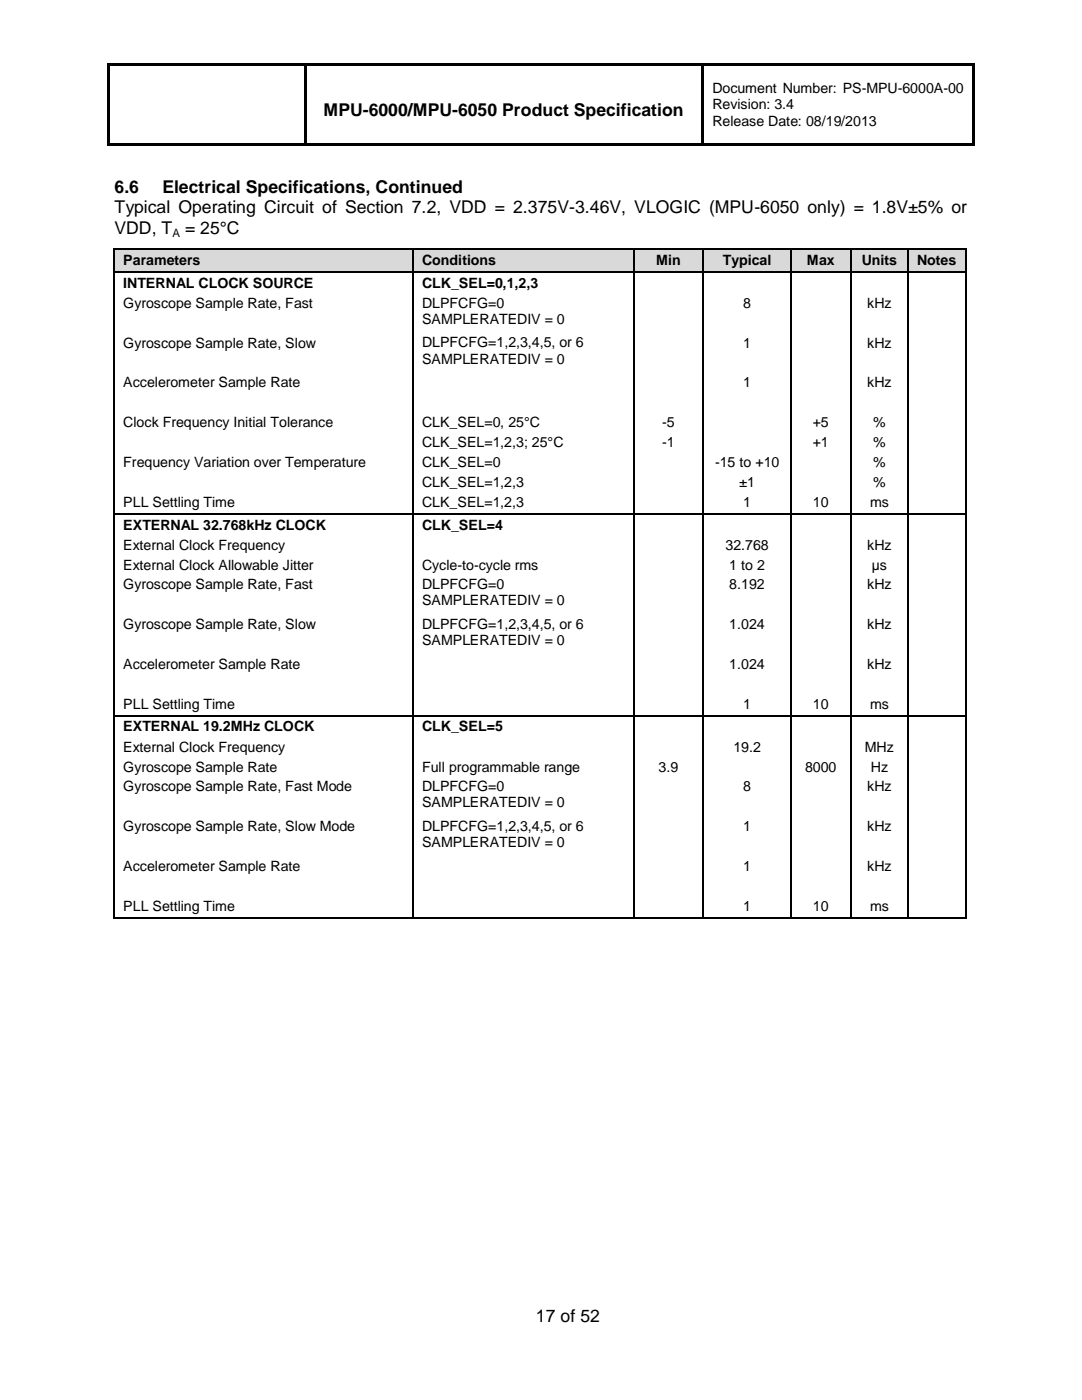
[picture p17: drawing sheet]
<svg xmlns="http://www.w3.org/2000/svg" width="216mm" height="279mm" viewBox="0 0 216 279" stroke-linecap="round" stroke-linejoin="round" font-family="sans-serif">
<defs><g id="words">
<g font-size="3.5">
<text x="64.5" y="23.2">MPU-6000/MPU-6050 Product Specification</text>
<text x="22.9" y="38.5">6.6</text>
<text x="32.4" y="38.5">Electrical Specifications, Continued</text>
<text x="22.9" y="42.6">Typical Operating Circuit of Section 7.2, VDD = 2.375V-3.46V, VLOGIC (MPU-6050 only) = 1.8V±5% or</text>
<text x="22.9" y="46.7">VDD, T</text>
<text x="36.9" y="46.7">= 25°C</text>
<text x="107" y="263.8">17 of 52</text>
</g>
<g font-size="2.8">
<text x="142.1" y="18.6">Document Number: PS-MPU-6000A-00</text>
<text x="142.1" y="21.8">Revision: 3.4</text>
<text x="142.1" y="25.1">Release Date: 08/19/2013</text>
<text x="24.6" y="52.8">Parameters</text>
<text x="84.2" y="52.8">Conditions</text>
<text x="131" y="52.8">Min</text>
<text x="144.2" y="52.8">Typical</text>
<text x="161" y="52.8">Max</text>
<text x="172" y="52.8">Units</text>
<text x="183" y="52.8">Notes</text>
<text x="24.6" y="57.4">INTERNAL CLOCK SOURCE</text>
<text x="84.2" y="57.4">CLK_SEL=0,1,2,3</text>
<text x="24.6" y="61.4">Gyroscope Sample Rate, Fast</text>
<text x="84.2" y="61.4">DLPFCFG=0</text>
<text x="84.2" y="64.7">SAMPLERATEDIV = 0</text>
<text x="148.3" y="61.4">8</text>
<text x="173.1" y="61.4">kHz</text>
<text x="24.6" y="69.4">Gyroscope Sample Rate, Slow</text>
<text x="84.2" y="69.3">DLPFCFG=1,2,3,4,5, or 6</text>
<text x="148.3" y="69.4">1</text>
<text x="173.1" y="69.4">kHz</text>
<text x="24.6" y="77.3">Accelerometer Sample Rate</text>
<text x="84.2" y="72.6">SAMPLERATEDIV = 0</text>
<text x="148.3" y="77.3">1</text>
<text x="173.1" y="77.3">kHz</text>
<text x="24.6" y="85.3">Clock Frequency Initial Tolerance</text>
<text x="84.2" y="85.3">CLK_SEL=0, 25°C</text>
<text x="84.2" y="89.2">CLK_SEL=1,2,3; 25°C</text>
<text x="132.1" y="85.3">-5</text>
<text x="132.1" y="89.2">-1</text>
<text x="162.2" y="85.3">+5</text>
<text x="162.2" y="89.2">+1</text>
<text x="174.2" y="85.3">%</text>
<text x="174.2" y="89.2">%</text>
<text x="24.6" y="93.2">Frequency Variation over Temperature</text>
<text x="84.2" y="93.2">CLK_SEL=0</text>
<text x="142.7" y="93.2">-15 to +10</text>
<text x="174.2" y="93.2">%</text>
<text x="24.6" y="101.2">PLL Settling Time</text>
<text x="84.2" y="97.2">CLK_SEL=1,2,3</text>
<text x="84.2" y="101.2">CLK_SEL=1,2,3</text>
<text x="147.5" y="97.2">±1</text>
<text x="148.3" y="101.2">1</text>
<text x="162.2" y="101.2">10</text>
<text x="173.6" y="101.2">ms</text>
<text x="174.2" y="97.2">%</text>
<text x="24.6" y="105.7">EXTERNAL 32.768kHz CLOCK</text>
<text x="84.2" y="105.7">CLK_SEL=4</text>
<text x="24.6" y="109.7">External Clock Frequency</text>
<text x="24.6" y="113.7">External Clock Allowable Jitter</text>
<text x="84.2" y="113.7">Cycle-to-cycle rms</text>
<text x="144.8" y="109.7">32.768</text>
<text x="145.5" y="113.7">1 to 2</text>
<text x="173.1" y="109.7">kHz</text>
<text x="173.9" y="113.7">µs</text>
<text x="24.6" y="117.6">Gyroscope Sample Rate, Fast</text>
<text x="84.2" y="117.6">DLPFCFG=0</text>
<text x="145.5" y="117.6">8.192</text>
<text x="173.1" y="117.6">kHz</text>
<text x="24.6" y="125.6">Gyroscope Sample Rate, Slow</text>
<text x="84.2" y="120.8">SAMPLERATEDIV = 0</text>
<text x="84.2" y="125.5">DLPFCFG=1,2,3,4,5, or 6</text>
<text x="145.5" y="125.6">1.024</text>
<text x="173.1" y="125.6">kHz</text>
<text x="84.2" y="128.8">SAMPLERATEDIV = 0</text>
<text x="24.6" y="133.5">Accelerometer Sample Rate</text>
<text x="145.5" y="133.5">1.024</text>
<text x="173.1" y="133.5">kHz</text>
<text x="24.6" y="141.5">PLL Settling Time</text>
<text x="148.3" y="141.5">1</text>
<text x="162.2" y="141.5">10</text>
<text x="173.6" y="141.5">ms</text>
<text x="24.6" y="146">EXTERNAL 19.2MHz CLOCK</text>
<text x="84.2" y="146">CLK_SEL=5</text>
<text x="24.6" y="150">External Clock Frequency</text>
<text x="24.6" y="154">Gyroscope Sample Rate</text>
<text x="84.2" y="154">Full programmable range</text>
<text x="131.4" y="154">3.9</text>
<text x="146.3" y="150">19.2</text>
<text x="160.6" y="154">8000</text>
<text x="172.6" y="150">MHz</text>
<text x="173.8" y="154">Hz</text>
<text x="24.6" y="157.9">Gyroscope Sample Rate, Fast Mode</text>
<text x="84.2" y="157.9">DLPFCFG=0</text>
<text x="84.2" y="161.1">SAMPLERATEDIV = 0</text>
<text x="148.3" y="157.9">8</text>
<text x="173.1" y="157.9">kHz</text>
<text x="24.6" y="165.9">Gyroscope Sample Rate, Slow Mode</text>
<text x="84.2" y="165.8">DLPFCFG=1,2,3,4,5, or 6</text>
<text x="148.3" y="165.9">1</text>
<text x="173.1" y="165.9">kHz</text>
<text x="24.6" y="173.8">Accelerometer Sample Rate</text>
<text x="84.2" y="169.1">SAMPLERATEDIV = 0</text>
<text x="148.3" y="173.8">1</text>
<text x="173.1" y="173.8">kHz</text>
<text x="24.6" y="181.8">PLL Settling Time</text>
<text x="148.3" y="181.8">1</text>
<text x="162.2" y="181.8">10</text>
<text x="173.6" y="181.8">ms</text>
</g>
<text font-size="2.3" x="34.4" y="47.2">A</text>
</g></defs>
<g fill="#000">
<path d="M21.4 12.7h.5v.6h-.5z" fill-rule="evenodd"/>
<path d="M21.4 12.7h.5v.5h-.5z" fill-rule="evenodd"/>
<path d="M21.9 12.7h38.7v.5h-38.7z" fill-rule="evenodd"/>
<path d="M60.6 13.2l.5 .1z" fill-rule="evenodd"/>
<path d="M60.6 12.7h.5v.5h-.5z" fill-rule="evenodd"/>
<path d="M61.1 12.7h78.9v.5h-78.9z" fill-rule="evenodd"/>
<path d="M140 13.2l.5 .1z" fill-rule="evenodd"/>
<path d="M140 12.7h.5v.5h-.5z" fill-rule="evenodd"/>
<path d="M140.5 12.7h53.5v.5h-53.5z" fill-rule="evenodd"/>
<path d="M194 12.7h.5v.6h-.5z" fill-rule="evenodd"/>
<path d="M194 12.7h.5v.5h-.5z" fill-rule="evenodd"/>
<path d="M21.4 13.2h.5v15.4h-.5z" fill-rule="evenodd"/>
<path d="M21.4 28.6h.5v.5h-.5z" fill-rule="evenodd"/>
<path d="M21.4 28.6h.5v.5h-.5z" fill-rule="evenodd"/>
<path d="M21.9 28.6h38.7v.5h-38.7z" fill-rule="evenodd"/>
<path d="M60.6 13.2h.5v15.4h-.5z" fill-rule="evenodd"/>
<path d="M60.6 28.6h.5v.5h-.5z" fill-rule="evenodd"/>
<path d="M61.1 28.6h78.9v.5h-78.9z" fill-rule="evenodd"/>
<path d="M140 13.2h.5v15.4h-.5z" fill-rule="evenodd"/>
<path d="M140 28.6h.5v.5h-.5z" fill-rule="evenodd"/>
<path d="M140.5 28.6h53.5v.5h-53.5z" fill-rule="evenodd"/>
<path d="M194 13.2h.5v15.4h-.5z" fill-rule="evenodd"/>
<path d="M194 28.6h.5v.5h-.5z" fill-rule="evenodd"/>
<path d="M194 28.6h.5v.5h-.5z" fill-rule="evenodd"/>
</g>
<g fill="#d9d9d9">
<path d="M22.9 49.9h1.7v4h-1.7z" fill-rule="evenodd"/>
<path d="M80.4 49.9h1.7v4h-1.7z" fill-rule="evenodd"/>
</g>
<path d="M22.9 54h59.2" fill="none" stroke="#d9d9d9" stroke-width=".3"/>
<g fill="#d9d9d9">
<path d="M24.6 49.9h55.8v4h-55.8z" fill-rule="evenodd"/>
<path d="M82.3 49.9h1.9v4h-1.9z" fill-rule="evenodd"/>
<path d="M124.5 49.9h1.8v4h-1.8z" fill-rule="evenodd"/>
</g>
<path d="M82.3 54h44" fill="none" stroke="#d9d9d9" stroke-width=".3"/>
<g fill="#d9d9d9">
<path d="M84.2 49.9h40.3v4h-40.3z" fill-rule="evenodd"/>
<path d="M126.4 49.9h1.9v4h-1.9z" fill-rule="evenodd"/>
<path d="M138.5 49.9h1.7v4h-1.7z" fill-rule="evenodd"/>
</g>
<path d="M126.4 54h13.8" fill="none" stroke="#d9d9d9" stroke-width=".3"/>
<g fill="#d9d9d9">
<path d="M128.3 49.9h10.2v4h-10.2z" fill-rule="evenodd"/>
<path d="M140.4 49.9h1.9v4h-1.9z" fill-rule="evenodd"/>
<path d="M155.9 49.9h1.7v4h-1.7z" fill-rule="evenodd"/>
</g>
<path d="M140.4 54h17.2" fill="none" stroke="#d9d9d9" stroke-width=".3"/>
<g fill="#d9d9d9">
<path d="M142.3 49.9h13.6v4h-13.6z" fill-rule="evenodd"/>
<path d="M157.8 49.9h1.9v4h-1.9z" fill-rule="evenodd"/>
<path d="M167.9 49.9h1.8v4h-1.8z" fill-rule="evenodd"/>
</g>
<path d="M157.8 54h11.9" fill="none" stroke="#d9d9d9" stroke-width=".3"/>
<g fill="#d9d9d9">
<path d="M159.7 49.9h8.2v4h-8.2z" fill-rule="evenodd"/>
<path d="M169.8 49.9h1.9v4h-1.9z" fill-rule="evenodd"/>
<path d="M179.2 49.9h1.7v4h-1.7z" fill-rule="evenodd"/>
</g>
<path d="M169.8 54h11.1" fill="none" stroke="#d9d9d9" stroke-width=".3"/>
<g fill="#d9d9d9">
<path d="M171.7 49.9h7.5v4h-7.5z" fill-rule="evenodd"/>
<path d="M181.1 49.9h1.9v4h-1.9z" fill-rule="evenodd"/>
<path d="M190.9 49.9h1.7v4h-1.7z" fill-rule="evenodd"/>
</g>
<path d="M181.1 54h11.5" fill="none" stroke="#d9d9d9" stroke-width=".3"/>
<path d="M183 49.9h7.9v4h-7.9z" fill-rule="evenodd" fill="#d9d9d9"/>
<g fill="#000">
<path d="M22.5 49.6h.4v.3h-.4z" fill-rule="evenodd"/>
<path d="M22.5 49.6h.4v.3h-.4z" fill-rule="evenodd"/>
<path d="M22.5 54.2h.4v.3h-.4z" fill-rule="evenodd"/>
<path d="M82.1 49.6h.4v.3h-.4z" fill-rule="evenodd"/>
<path d="M82.1 54.2h.4v.3h-.4z" fill-rule="evenodd"/>
<path d="M126.3 49.6h.3v.3h-.3z" fill-rule="evenodd"/>
<path d="M126.3 54.2h.3v.3h-.3z" fill-rule="evenodd"/>
<path d="M140.2 49.6h.3v.3h-.3z" fill-rule="evenodd"/>
<path d="M140.2 54.2h.3v.3h-.3z" fill-rule="evenodd"/>
<path d="M157.7 49.6h.3v.3h-.3z" fill-rule="evenodd"/>
<path d="M157.7 54.2h.3v.3h-.3z" fill-rule="evenodd"/>
<path d="M169.7 49.6h.3v.3h-.3z" fill-rule="evenodd"/>
<path d="M169.7 54.2h.3v.3h-.3z" fill-rule="evenodd"/>
<path d="M181 49.6h.3v.3h-.3z" fill-rule="evenodd"/>
<path d="M181 54.2h.3v.3h-.3z" fill-rule="evenodd"/>
<path d="M192.6 49.6h.3v.3h-.3z" fill-rule="evenodd"/>
<path d="M192.6 49.6h.3v.3h-.3z" fill-rule="evenodd"/>
<path d="M192.6 54.2h.3v.3h-.3z" fill-rule="evenodd"/>
<path d="M22.5 102.4h.4v.4h-.4z" fill-rule="evenodd"/>
<path d="M82.1 102.4h.4v.4h-.4z" fill-rule="evenodd"/>
<path d="M126.3 102.4h.3v.4h-.3z" fill-rule="evenodd"/>
<path d="M140.2 102.4h.3v.4h-.3z" fill-rule="evenodd"/>
<path d="M157.7 102.4h.3v.4h-.3z" fill-rule="evenodd"/>
<path d="M169.7 102.4h.3v.4h-.3z" fill-rule="evenodd"/>
<path d="M181 102.4h.3v.4h-.3z" fill-rule="evenodd"/>
<path d="M192.6 102.4h.3v.4h-.3z" fill-rule="evenodd"/>
<path d="M22.5 142.7h.4v.4h-.4z" fill-rule="evenodd"/>
<path d="M82.1 142.7h.4v.4h-.4z" fill-rule="evenodd"/>
<path d="M126.3 142.7h.3v.4h-.3z" fill-rule="evenodd"/>
<path d="M140.2 142.7h.3v.4h-.3z" fill-rule="evenodd"/>
<path d="M157.7 142.7h.3v.4h-.3z" fill-rule="evenodd"/>
<path d="M169.7 142.7h.3v.4h-.3z" fill-rule="evenodd"/>
<path d="M181 142.7h.3v.4h-.3z" fill-rule="evenodd"/>
<path d="M192.6 142.7h.3v.4h-.3z" fill-rule="evenodd"/>
<path d="M22.5 183h.4v.4h-.4z" fill-rule="evenodd"/>
<path d="M22.5 183h.4v.4h-.4z" fill-rule="evenodd"/>
<path d="M82.1 183h.4v.4h-.4z" fill-rule="evenodd"/>
<path d="M126.3 183h.3v.4h-.3z" fill-rule="evenodd"/>
<path d="M140.2 183h.3v.4h-.3z" fill-rule="evenodd"/>
<path d="M157.7 183h.3v.4h-.3z" fill-rule="evenodd"/>
<path d="M169.7 183h.3v.4h-.3z" fill-rule="evenodd"/>
<path d="M181 183h.3v.4h-.3z" fill-rule="evenodd"/>
<path d="M192.6 183h.3v.4h-.3z" fill-rule="evenodd"/>
<path d="M192.6 183h.3v.4h-.3z" fill-rule="evenodd"/>
</g>
<g fill="none" stroke="#000" stroke-width=".34">
<path d="M22.9 49.7h59.2M22.9 54.3h59.2M82.3 49.9v4.3M82.3 54.5v47.9M82.5 49.7h43.8M82.5 54.3h43.8M126.4 49.9v4.3M126.4 54.5v47.9M126.6 49.7h13.6M126.6 54.3h13.6M140.4 49.9v4.3M140.4 54.5v47.9"/>
<path d="M140.5 49.7h17.2M140.5 54.3h17.2M157.8 49.9v4.3M157.8 54.5v47.9M158 49.7h11.7M158 54.3h11.7M169.8 49.9v4.3M169.8 54.5v47.9M170 49.7h11M170 54.3h11M181.1 49.9v4.3M181.1 54.5v47.9"/>
<path d="M181.3 49.7h11.3M181.3 54.3h11.3M192.8 49.9v4.3M192.8 54.5v47.9M22.9 102.6h59.2M82.3 102.8v39.9M82.5 102.6h43.8M126.4 102.8v39.9M126.6 102.6h13.6M140.4 102.8v39.9M140.5 102.6h17.2M157.8 102.8v39.9"/>
<path d="M158 102.6h11.7M169.8 102.8v39.9M170 102.6h11M181.1 102.8v39.9M181.3 102.6h11.3M192.8 102.8v39.9M22.9 142.9h59.2M82.3 143.1v39.9M82.5 142.9h43.8M126.4 143.1v39.9M126.6 142.9h13.6M140.4 143.1v39.9"/>
<path d="M140.5 142.9h17.2M157.8 143.1v39.9M158 142.9h11.7M169.8 143.1v39.9M170 142.9h11M181.1 143.1v39.9M181.3 142.9h11.3M192.8 143.1v39.9M22.9 183.2h59.2M82.5 183.2h43.8M126.6 183.2h13.6M140.5 183.2h17.2"/>
<path d="M158 183.2h11.7M170 183.2h11M181.3 183.2h11.3"/>
</g>
<path d="M22.7 49.9v4.3M22.7 54.5v47.9M22.7 102.8v39.9M22.7 143.1v39.9" fill="none" stroke="#000" stroke-width=".35"/>
<use href="#words"/>
</svg>
